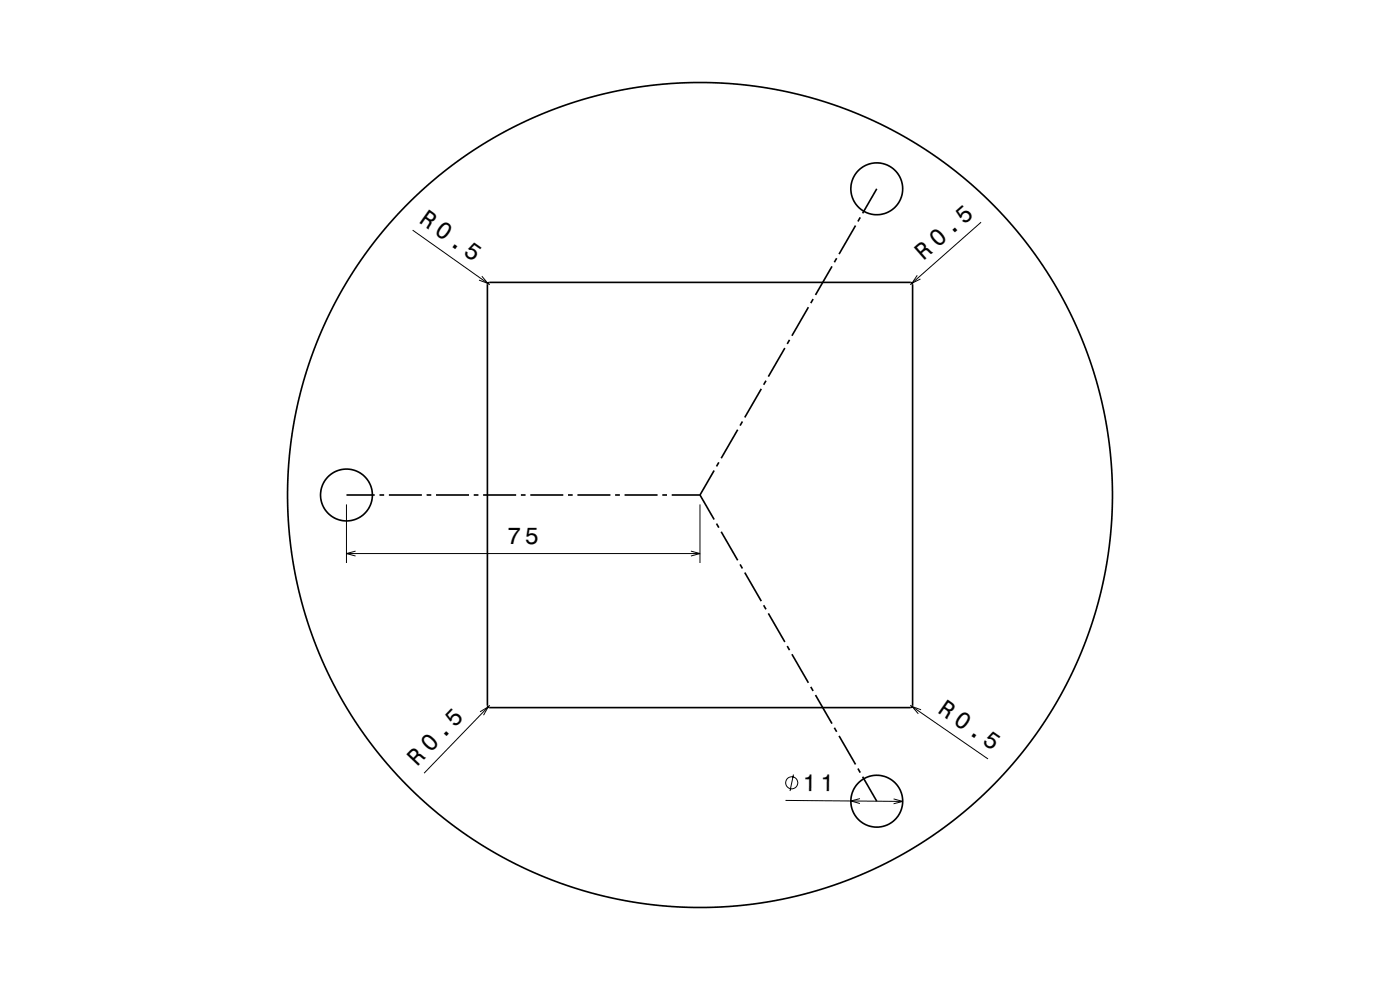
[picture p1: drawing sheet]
<svg xmlns="http://www.w3.org/2000/svg" width="297mm" height="210mm" viewBox="0 0 297 210" stroke-linecap="round" stroke-linejoin="round" font-family="sans-serif">
<defs><g id="words">
<text font-size="5.1" x="88.7" y="47.2" transform="rotate(35 88.7 47.2)">R 0.5</text>
<g font-size="5">
<text x="195.9" y="55.3" transform="rotate(-41 195.9 55.3)">R 0.5</text>
<text x="107.6" y="115.4">75</text>
<text x="198.8" y="151.1" transform="rotate(35 198.8 151.1)">R 0.5</text>
<text x="88.5" y="162.6" transform="rotate(-46 88.5 162.6)">R 0.5</text>
<text x="170.2" y="167.8" transform="rotate(1 170.2 167.8)">11</text>
</g>
</g></defs>
<g fill="none" stroke="#000" stroke-width=".21">
<path d="M87.5 48.8l16.4 11.6M102.2 58.6l1.3 1.5-1.9-.7M194.6 58.4l-1.1 1.7 1.8-.9M208.1 47.1l-15 13.3M73.5 107v12.4M73.5 117.4h75M75.4 116.9l-1.9 .5 1.9 .5M146.6 116.9l1.9 .5-1.9 .5M148.5 107v12.4M101.8 151l1.8-1-1 1.7M103.9 149.6l-13.9 14.4M193.1 149.6l16.5 11.4"/>
<path d="M195.4 150.6l-1.9-.7 1.3 1.5M166.6 169.8l24.9 .2M168.3 164.3l-.7 3.5M182.4 169.4l-1.9 .5 1.9 .5M189.6 169.5l1.9 .5-1.9 .5"/>
<circle cx="168" cy="166" r="1.28"/>
</g>
<g fill="none" stroke="#000" stroke-width=".35">
<path d="M176.5 56.5l-3.5 6.1M177.5 54.8l-.5 .8M181.5 47.8l-3.5 6.1M182.5 46.1l-.5 .9M186 40.1l-3 5.1M103.5 60.1l.4-.2 89.5 .1 .2 .4-.1 89.5-.4 .2-89.5-.1-.2-.4zM166.5 73.8l-3.5 6.1M167.5 72.1l-.5 .9M171.5 65.2l-3.5 6M172.5 63.4l-.5 .9M151.5 99.8l-3 5.2M152.5 98.1l-.5 .8"/>
<path d="M156.5 91.1l-3.5 6.1M157.5 89.4l-.5 .9M161.5 82.5l-3.5 6M162.5 80.8l-.5 .8M73.5 105h6M80.5 105h1M82.5 105h7M90.5 105h1M92.5 105h7M100.5 105h1M102.5 105h7M110.5 105h1"/>
<path d="M112.5 105h7M120.5 105h1M122.5 105h7M130.5 105h1M132.5 105h7M140.5 105h1M142.5 105h6M148.5 105l3 5.2M152 111.1l.5 .8M153 112.8l3.5 6.1M157 119.7l.5 .9M158 121.5l3.5 6"/>
<path d="M162 128.4l.5 .9M163 130.1l3.5 6.1M167 137l.5 .9M168 138.8l3.5 6M172 145.7l.5 .9M173 147.4l3.5 6.1M177 154.4l.5 .8M178 156.1l3.5 6.1M182 163l.5 .9M183 164.8l3 5.2"/>
<circle cx="186" cy="40.1" r="5.5"/>
<circle cx="73.5" cy="105" r="5.5"/>
<circle cx="148.5" cy="105" r="87.5"/>
<circle cx="186" cy="170" r="5.5"/>
</g>
<use href="#words"/>
</svg>
